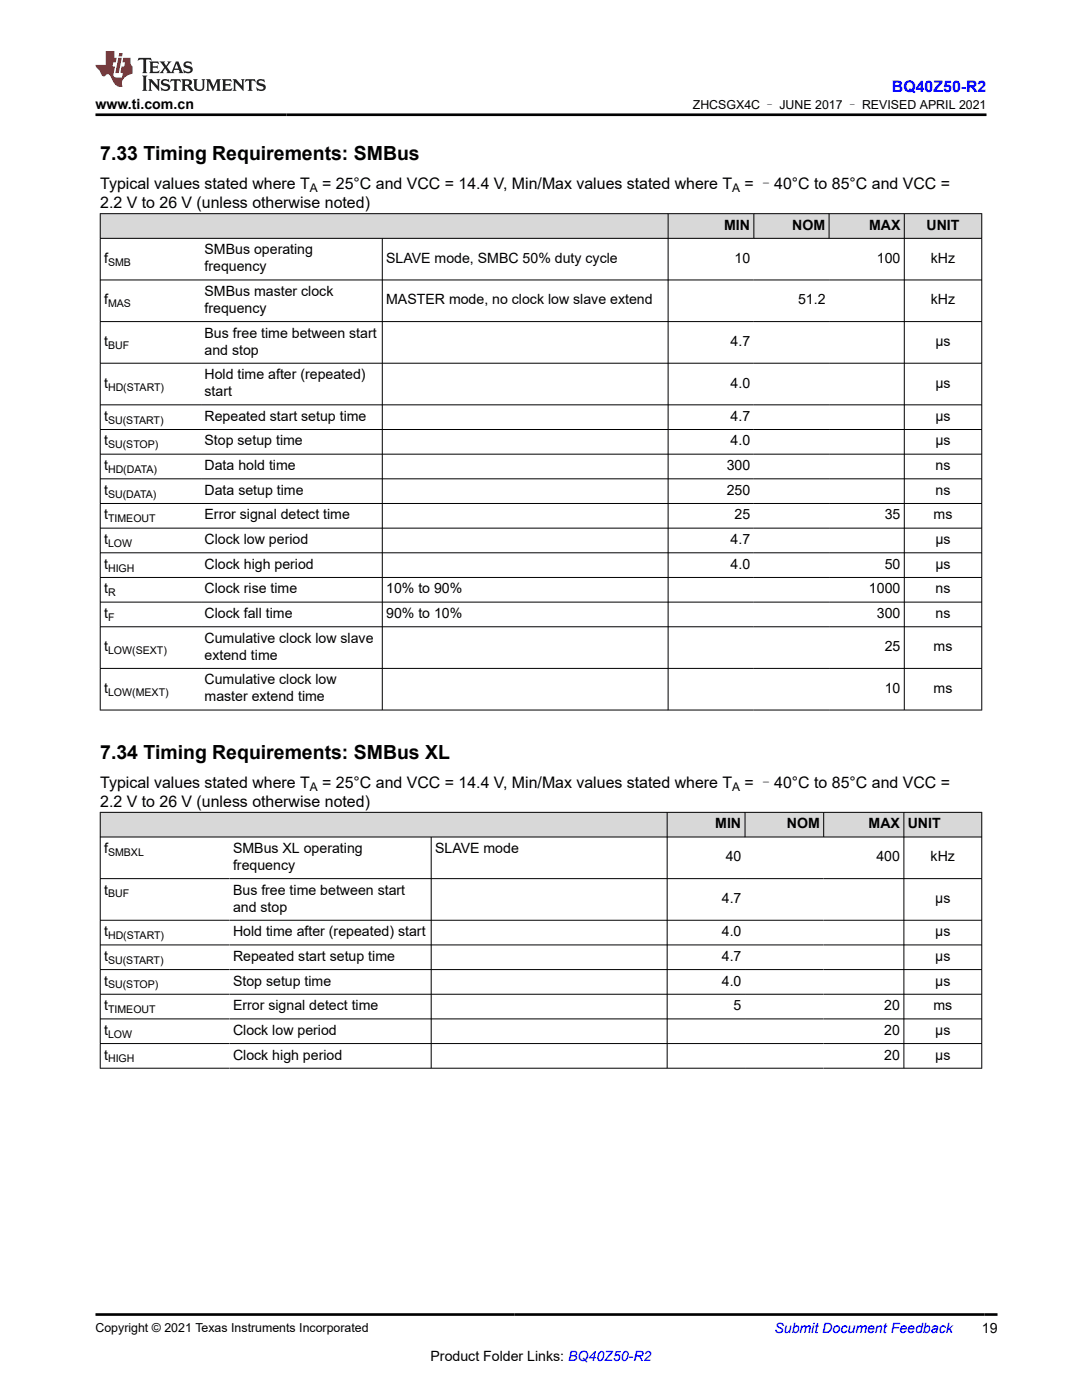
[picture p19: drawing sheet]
<svg xmlns="http://www.w3.org/2000/svg" width="216mm" height="279mm" viewBox="0 0 216 279" stroke-linecap="round" stroke-linejoin="round" font-family="sans-serif">
<defs><g id="words">
<g font-size="3.9">
<text x="20" y="31.9">7.33 Timing Requirements: SMBus</text>
<text x="20" y="151.4">7.34 Timing Requirements: SMBus XL</text>
</g>
<text font-size="3.2" fill="#00f" x="178" y="18.3">BQ40Z50-R2</text>
<g font-size="3.2">
<text x="20" y="41.5">2.2 V to 26 V (unless otherwise noted)</text>
<text x="20" y="37.7">Typical values stated where T</text>
<text x="64.3" y="37.7">= 25°C and VCC = 14.4 V, Min/Max values stated where T</text>
<text x="148.6" y="37.7">= –40°C to 85°C and VCC =</text>
<text x="20" y="161">2.2 V to 26 V (unless otherwise noted)</text>
<text x="20" y="157.2">Typical values stated where T</text>
<text x="64.3" y="157.2">= 25°C and VCC = 14.4 V, Min/Max values stated where T</text>
<text x="148.6" y="157.2">= –40°C to 85°C and VCC =</text>
</g>
<g font-size="2.8">
<text x="19" y="21.7">www.ti.com.cn</text>
<text x="144.5" y="45.8">MIN</text>
<text x="158.1" y="45.8">NOM</text>
<text x="173.4" y="45.8">MAX</text>
<text x="184.9" y="45.8">UNIT</text>
<text x="20.8" y="52.4">f</text>
<text x="40.8" y="50.8">SMBus operating</text>
<text x="77" y="52.4">SLAVE mode, SMBC 50% duty cycle</text>
<text x="146.6" y="52.4">10</text>
<text x="175" y="52.4">100</text>
<text x="185.7" y="52.4">kHz</text>
<text x="40.8" y="54.1">frequency</text>
<text x="40.8" y="59.1">SMBus master clock</text>
<text x="20.8" y="60.8">f</text>
<text x="40.8" y="62.5">frequency</text>
<text x="77" y="60.8">MASTER mode, no clock low slave extend</text>
<text x="159.2" y="60.8">51.2</text>
<text x="185.7" y="60.8">kHz</text>
<text x="20.8" y="69.1">t</text>
<text x="40.8" y="67.4">Bus free time between start</text>
<text x="40.8" y="70.8">and stop</text>
<text x="145.8" y="69.1">4.7</text>
<text x="186.7" y="69.1">µs</text>
<text x="20.8" y="77.4">t</text>
<text x="40.8" y="75.7">Hold time after (repeated)</text>
<text x="145.8" y="77.4">4.0</text>
<text x="186.7" y="77.4">µs</text>
<text x="20.8" y="84">t</text>
<text x="40.8" y="79.1">start</text>
<text x="40.8" y="84">Repeated start setup time</text>
<text x="145.8" y="84">4.7</text>
<text x="186.7" y="84">µs</text>
<text x="20.8" y="88.9">t</text>
<text x="40.8" y="88.9">Stop setup time</text>
<text x="145.8" y="88.9">4.0</text>
<text x="186.7" y="88.9">µs</text>
<text x="20.8" y="93.8">t</text>
<text x="40.8" y="93.8">Data hold time</text>
<text x="145" y="93.8">300</text>
<text x="186.7" y="93.8">ns</text>
<text x="20.8" y="98.8">t</text>
<text x="40.8" y="98.8">Data setup time</text>
<text x="145" y="98.8">250</text>
<text x="186.7" y="98.8">ns</text>
<text x="20.8" y="103.7">t</text>
<text x="40.8" y="103.7">Error signal detect time</text>
<text x="146.6" y="103.7">25</text>
<text x="176.5" y="103.7">35</text>
<text x="186.3" y="103.7">ms</text>
<text x="20.8" y="108.6">t</text>
<text x="20.8" y="113.5">t</text>
<text x="40.8" y="108.6">Clock low period</text>
<text x="40.8" y="113.5">Clock high period</text>
<text x="145.8" y="108.6">4.7</text>
<text x="145.8" y="113.5">4.0</text>
<text x="176.5" y="113.5">50</text>
<text x="186.7" y="108.6">µs</text>
<text x="186.7" y="113.5">µs</text>
<text x="20.8" y="118.4">t</text>
<text x="40.8" y="118.4">Clock rise time</text>
<text x="77" y="118.4">10% to 90%</text>
<text x="173.4" y="118.4">1000</text>
<text x="186.7" y="118.4">ns</text>
<text x="20.8" y="123.4">t</text>
<text x="40.8" y="123.4">Clock fall time</text>
<text x="77" y="123.4">90% to 10%</text>
<text x="175" y="123.4">300</text>
<text x="186.7" y="123.4">ns</text>
<text x="20.8" y="130">t</text>
<text x="40.8" y="128.3">Cumulative clock low slave</text>
<text x="40.8" y="131.7">extend time</text>
<text x="176.5" y="130">25</text>
<text x="186.3" y="130">ms</text>
<text x="40.8" y="136.6">Cumulative clock low</text>
<text x="20.8" y="138.3">t</text>
<text x="40.8" y="140">master extend time</text>
<text x="176.5" y="138.3">10</text>
<text x="186.3" y="138.3">ms</text>
<text x="142.7" y="165.3">MIN</text>
<text x="157" y="165.3">NOM</text>
<text x="173.3" y="165.3">MAX</text>
<text x="181.1" y="165.3">UNIT</text>
<text x="20.8" y="170.2">f</text>
<text x="46.5" y="170.2">SMBus XL operating</text>
<text x="46.5" y="173.6">frequency</text>
<text x="86.8" y="170.2">SLAVE mode</text>
<text x="144.8" y="171.9">40</text>
<text x="174.9" y="171.9">400</text>
<text x="185.7" y="171.9">kHz</text>
<text x="20.8" y="178.5">t</text>
<text x="46.5" y="178.5">Bus free time between start</text>
<text x="46.5" y="181.9">and stop</text>
<text x="144" y="180.2">4.7</text>
<text x="186.6" y="180.2">µs</text>
<text x="20.8" y="186.8">t</text>
<text x="20.8" y="191.8">t</text>
<text x="46.5" y="186.8">Hold time after (repeated) start</text>
<text x="46.5" y="191.8">Repeated start setup time</text>
<text x="144" y="186.8">4.0</text>
<text x="144" y="191.8">4.7</text>
<text x="186.6" y="186.8">µs</text>
<text x="186.6" y="191.8">µs</text>
<text x="20.8" y="196.7">t</text>
<text x="46.5" y="196.7">Stop setup time</text>
<text x="144" y="196.7">4.0</text>
<text x="186.6" y="196.7">µs</text>
<text x="20.8" y="201.6">t</text>
<text x="46.5" y="201.6">Error signal detect time</text>
<text x="146.4" y="201.6">5</text>
<text x="176.5" y="201.6">20</text>
<text x="186.3" y="201.6">ms</text>
<text x="20.8" y="206.5">t</text>
<text x="46.5" y="206.5">Clock low period</text>
<text x="176.5" y="206.5">20</text>
<text x="186.6" y="206.5">µs</text>
<text x="20.8" y="211.5">t</text>
<text x="46.5" y="211.5">Clock high period</text>
<text x="176.5" y="211.5">20</text>
<text x="186.6" y="211.5">µs</text>
<text x="195.9" y="266.1">19</text>
<text x="85.9" y="271.7">Product Folder Links: BQ40Z50-R2</text>
</g>
<text font-size="2.8" fill="#00f" x="154.5" y="266.1">Submit Document Feedback</text>
<g font-size="2.5">
<text x="138.2" y="21.8">ZHCSGX4C – JUNE 2017 – REVISED APRIL 2021</text>
<text x="19" y="265.8">Copyright © 2021 Texas Instruments Incorporated</text>
</g>
<g font-size="2.4">
<text x="61.8" y="38.3">A</text>
<text x="146.1" y="38.3">A</text>
<text x="61.8" y="157.8">A</text>
<text x="146.1" y="157.8">A</text>
</g>
<g font-size="2.1">
<text x="21.6" y="53">SMB</text>
<text x="21.6" y="61.3">MAS</text>
<text x="21.6" y="69.6">BUF</text>
<text x="21.6" y="77.9">HD(START)</text>
<text x="21.6" y="84.6">SU(START)</text>
<text x="21.6" y="89.5">SU(STOP)</text>
<text x="21.6" y="94.4">HD(DATA)</text>
<text x="21.6" y="99.3">SU(DATA)</text>
<text x="21.6" y="104.2">TIMEOUT</text>
<text x="21.6" y="109.2">LOW</text>
<text x="21.6" y="114.1">HIGH</text>
<text x="21.6" y="119">R</text>
<text x="21.6" y="123.9">F</text>
<text x="21.6" y="130.5">LOW(SEXT)</text>
<text x="21.6" y="138.8">LOW(MEXT)</text>
<text x="21.6" y="170.8">SMBXL</text>
<text x="21.6" y="179.1">BUF</text>
<text x="21.6" y="187.4">HD(START)</text>
<text x="21.6" y="192.3">SU(START)</text>
<text x="21.6" y="197.3">SU(STOP)</text>
<text x="21.6" y="202.2">TIMEOUT</text>
<text x="21.6" y="207.1">LOW</text>
<text x="21.6" y="212">HIGH</text>
</g>
</g></defs>
<g fill="#d8d8d8">
<path d="M20 42.6h175.9v5h-175.9z" fill-rule="evenodd"/>
<path d="M20.1 42.7h113.2v4.8h-113.2z" fill-rule="evenodd"/>
<path d="M133.4 42.7h17v4.8h-17z" fill-rule="evenodd"/>
<path d="M150.5 42.7h14.9v4.8h-14.9z" fill-rule="evenodd"/>
<path d="M165.5 42.7h14.9v4.8h-14.9z" fill-rule="evenodd"/>
<path d="M180.5 42.7h15.3v4.8h-15.3z" fill-rule="evenodd"/>
</g>
<g fill="none" stroke="#000" stroke-width=".2">
<path d="M19.9 42.6h176.1M19.9 47.6h176.1M19.9 55.9h176.1M20 42.6v99.2M76.3 47.6v94.2M133.3 42.6v99.2M150.4 42.6v5M165.4 42.6v5M180.4 42.6v99.2M195.9 42.6v99.2M19.9 64.2h176.1M19.9 72.5h176.1"/>
<path d="M19.9 80.8h176.1M19.9 85.7h176.1M19.9 90.6h176.1M19.9 95.6h176.1M19.9 100.5h176.1M19.9 105.4h176.1M19.9 110.3h176.1M19.9 115.2h176.1M19.9 120.2h176.1M19.9 125.1h176.1M19.9 133.4h176.1M19.9 141.7h176.1"/>
</g>
<g fill="#d8d8d8">
<path d="M20 162.1h175.9v4.9h-175.9z" fill-rule="evenodd"/>
<path d="M20.1 162.2h113v4.8h-113z" fill-rule="evenodd"/>
<path d="M133.2 162.2h15.4v4.8h-15.4z" fill-rule="evenodd"/>
<path d="M148.7 162.2h15.6v4.8h-15.6z" fill-rule="evenodd"/>
<path d="M164.4 162.2h15.9v4.8h-15.9z" fill-rule="evenodd"/>
<path d="M180.4 162.2h15.4v4.8h-15.4z" fill-rule="evenodd"/>
</g>
<g fill="none" stroke="#000" stroke-width=".2">
<path d="M19.9 162.1h176.1M19.9 167h176.1M19.9 175.4h176.1M20 162.1v51.1M86 167v46.2M133.1 162.1v51.1M148.7 162.1v5M164.4 162.1v5M180.4 162.1v51.1M195.9 162.1v51.1M19.9 183.7h176.1M19.9 188.6h176.1"/>
<path d="M19.9 193.5h176.1M19.9 198.4h176.1M19.9 203.3h176.1M19.9 208.3h176.1M19.9 213.2h176.1"/>
</g>
<path d="M27.7 11.6l-.2 .5 .5-.2h.6v.1v2.2l-.2 .4h1l-.2-.4v-2.2v-.1h.5l.5 .2-.1-.5zM29.8 12.3l.2 .4v1.5l-.2 .4h1.9l.1-.6a1.08 1.08 0 0 1-1.3 .2v-.7h.6l.4 .2v-.7l-.4 .2h-.6v-.5l.2-.2a1 1 0 0 1 1 .3l-.1-.5zM31.8 12.3l1 1.1-1 1.2h.9l-.2-.2 .4-.8 .5 .8-.2 .2h1.6l-.2-.2 .1-.5h1l.1 .5-.1 .2h.9l-.2-.3-.8-2h-.5l-1 2.2-.8-1.1 .9-1.1h-.8l.2 .2-.5 .6-.3-.6 .1-.2zM35.2 12.7l.4 1h-.8zM36.8 12.4a.65 .65 0 0 0-.2 .7 .65 .65 0 0 0 .6 .5l.7 .1 .1 .3a.79 .79 0 0 1-.7 .4 .79 .79 0 0 1-.7-.5l.1 .7 .2-.1a.93 .93 0 0 0 1.1 .1 .93 .93 0 0 0 .4-1 1.46 1.46 0 0 0-1.2-.6l-.1-.3a1.09 1.09 0 0 1 1.2 .2l-.2-.6-.1 .1-.6-.2zM28.4 15.1l.2 .4v2.2l-.2 .4h1l-.2-.4v-2.2l.2-.4zM29.6 15.8l.2 .4v1.5l-.2 .4h.8l-.3-.4v-1.3l1.7 1.8v-2l.2-.4h-.8l.2 .2 .1 1.1-1.2-1.3zM32.3 15.9a.65 .65 0 0 0-.2 .8 .65 .65 0 0 0 .7 .4l.6 .2 .1 .2a.79 .79 0 0 1-.7 .4 .79 .79 0 0 1-.7-.5l.1 .7 .2-.1a.93 .93 0 0 0 1.1 .1 .93 .93 0 0 0 .4-.9 1.46 1.46 0 0 0-1.2-.6l-.1-.4a1.09 1.09 0 0 1 1.2 .2l-.2-.6-.1 .1-.6-.1zM34.1 15.8l-.1 .6a.63 .63 0 0 1 .7-.3l.1 1.6-.3 .4h1l-.2-.4v-1.6a.66 .66 0 0 1 .8 .3l-.1-.6zM36.2 15.8l.2 .4v1.5l-.2 .4h.9l-.2-.2v-.7h.5l.1 .2a.79 .79 0 0 0 1.2 .6l-1-.9a.61 .61 0 0 0 .6-.6 .61 .61 0 0 0-.5-.7zM36.9 16.1h.2a.47 .47 0 0 1 .5 .1 .47 .47 0 0 1 .1 .5l-.2 .1-.6 .1zM38.5 15.8l.2 .2a2.27 2.27 0 0 0 .4 2 1.04 1.04 0 0 0 1.7-.7v-1.3l.2-.2h-.8l.2 .4v1.1a.6 .6 0 0 1-.6 .6 .6 .6 0 0 1-.6-.6v-1.1l.3-.4zM41.1 15.8l.2 .4v1.5l-.2 .4h.7l-.2-.4v-1.4l.9 1.9 .8-1.9v1.4l-.2 .4h1l-.3-.4v-1.5l.3-.4h-.8l-.7 1.5-.7-1.5zM44.3 15.8l.2 .4v1.5l-.2 .4h1.9l.1-.6a1.09 1.09 0 0 1-1.3 .2v-.7h.6l.4 .2v-.6l-.4 .2h-.6v-.6l.2-.1a1.01 1.01 0 0 1 1 .3l-.1-.6zM46.4 15.8l.3 .4v1.5l-.3 .4h.8l-.2-.4v-1.3l1.6 1.8v-2l.2-.4h-.7l.2 .2v1.1l-1.2-1.3zM49 15.8l-.1 .6a.63 .63 0 0 1 .8-.3v1.6l-.3 .4h1l-.2-.4v-1.6a.66 .66 0 0 1 .8 .3l-.1-.6zM51.4 15.9a.65 .65 0 0 0-.2 .8 .65 .65 0 0 0 .6 .4l.6 .2 .2 .2a.79 .79 0 0 1-.8 .4 .79 .79 0 0 1-.6-.5l.1 .7 .2-.1a.93 .93 0 0 0 1 .1 .93 .93 0 0 0 .5-.9 1.46 1.46 0 0 0-1.3-.6l-.1-.4a1.09 1.09 0 0 1 1.3 .2l-.2-.6-.2 .1-.5-.1z" fill="#231f20"/>
<path d="M21.1 10.2v2.8h-2.1l.1 .3 .9 1a.95 .95 0 0 0 .9 .9 .59 .59 0 0 1 .6-.4 .59 .59 0 0 1 .5 .4l.4 .7a1.59 1.59 0 0 0 2.1 1.4 1.61 1.61 0 0 1 1-2.3l1-.3-.1-1.5a1.59 1.59 0 0 1-.4-1.7h-1.4l-.2 .9h.5l-.1 .9h-.5l-.2 1v.2l.4 .1-.2 .9h-.6a.73 .73 0 0 1-1.1-.7l.3-1.5h-.5l.2-.9h.5l.2-.9h-.5v-1.3zM23.6 11.5l-.6 3.1h.7l.6-3.1zM23.8 10.6l-.1 .6h.7l.1-.6z" fill="#ed1c24"/>
<path d="M19 22.9h177.8M19.1 262.3h179.9" fill="none" stroke="#000" stroke-width=".53"/>
<use href="#words"/>
</svg>
